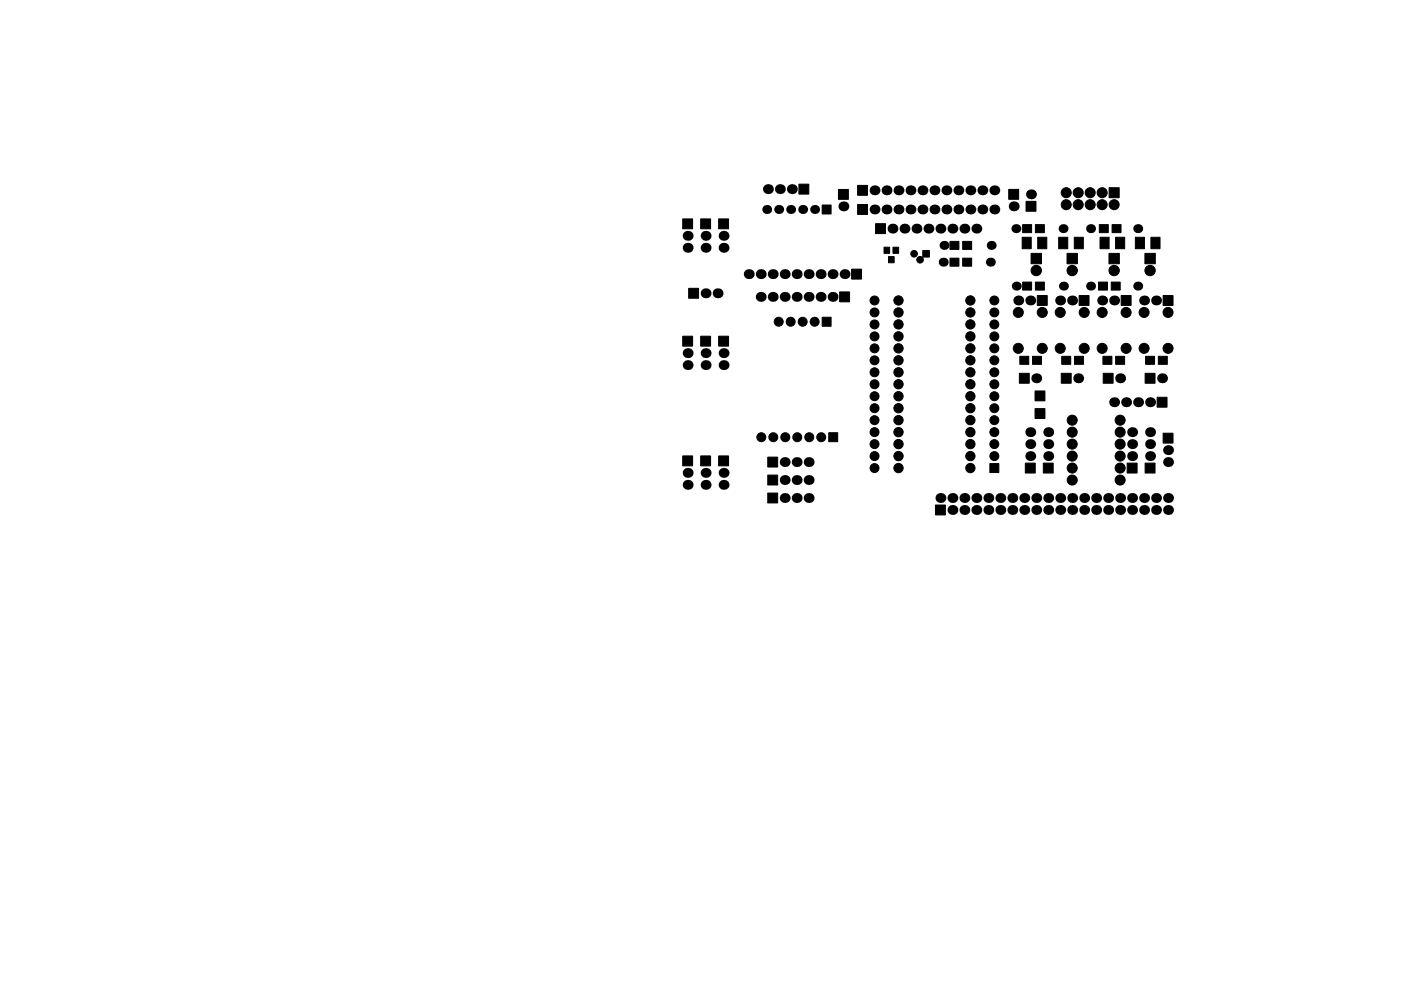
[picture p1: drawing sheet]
<svg xmlns="http://www.w3.org/2000/svg" width="297mm" height="210mm" viewBox="0 0 297 210" stroke-linecap="round" stroke-linejoin="round" font-family="sans-serif">
<g fill="#000" stroke="#000" stroke-width=".21">
<path d="M169.4 39.1h2.1v2.1h-2.1zM235.2 39.8h2.1v2.2h-2.1zM144.7 46.4h2.1v2.1h-2.1zM148.6 46.4h2.1v2.1h-2.1zM152.4 46.4h2.1v2.1h-2.1zM174.3 43.5h1.9v1.9h-1.9zM177.8 40.2h2.1v2.1h-2.1zM180.6 57.1h2.1v2.1h-2.1zM181.8 39.3h2.1v2.1h-2.1zM181.8 43.4h2.1v2.1h-2.1zM187.4 52.4h1.2v1.3h-1.2zM185.6 47.5h2.1v2.1h-2.1z"/>
<path d="M188.4 54.4h1.2v1.3h-1.2zM189.3 52.4h1.2v1.3h-1.2zM195.6 53.1h1.4v1.4h-1.4zM201.4 51.2h1.9v1.7h-1.9zM201.4 54.8h1.9v1.7h-1.9zM204.1 51.2h1.9v1.7h-1.9zM204.1 54.8h1.9v1.7h-1.9zM213.9 40.2h2.1v2.1h-2.1zM216.8 47.7h1.9v1.7h-1.9zM218.6 53.8h2.2v2.2h-2.2zM216.7 50.3h1.9v2.5h-1.9zM216.8 59.9h1.9v1.7h-1.9z"/>
<path d="M219.5 47.7h1.9v1.7h-1.9zM217.5 42.7h2.1v2.1h-2.1zM219.5 59.9h1.9v1.7h-1.9zM220 50.3h1.9v2.5h-1.9zM226.2 53.8h2.2v2.2h-2.2zM224.5 50.3h1.9v2.5h-1.9zM227.8 50.3h1.9v2.5h-1.9zM233.1 47.7h1.9v1.7h-1.9zM232.9 59.9h1.9v1.7h-1.9zM235.1 53.8h2.2v2.2h-2.2zM233.2 50.3h1.9v2.5h-1.9zM235.8 47.7h1.9v1.7h-1.9z"/>
<path d="M235.6 59.9h1.9v1.7h-1.9zM236.5 50.3h2v2.5h-2zM240.7 50.3h1.9v2.5h-1.9zM242.7 53.8h2.2v2.2h-2.2zM244 50.3h1.9v2.5h-1.9zM144.7 71.3h2.1v2.1h-2.1zM146 61.2h2.1v2.1h-2.1zM148.6 71.3h2.1v2.1h-2.1zM152.4 71.3h2.1v2.1h-2.1zM174.3 67.3h1.9v1.9h-1.9zM178 61.9h2.1v2.1h-2.1zM216.2 75.6h1.9v1.7h-1.9z"/>
<path d="M219.9 62.7h2.1v2.1h-2.1zM218.9 75.6h1.9v1.7h-1.9zM225.1 75.6h1.9v1.7h-1.9zM228.8 62.7h2.1v2.1h-2.1zM227.8 75.6h1.9v1.7h-1.9zM233.8 75.6h1.9v1.7h-1.9zM236.5 75.6h1.9v1.7h-1.9zM237.7 62.7h2.1v2.1h-2.1zM242.9 75.6h1.9v1.7h-1.9zM246.6 62.7h2.1v2.1h-2.1zM245.6 75.6h1.9v1.7h-1.9zM144.7 96.7h2.1v2.1h-2.1z"/>
<path d="M148.6 96.7h2.1v2.1h-2.1zM152.4 96.7h2.1v2.1h-2.1zM162.8 97h2.1v2.1h-2.1zM175.7 91.8h1.9v1.9h-1.9zM216.1 79.2h2.1v2.1h-2.1zM219.4 82.9h2.1v2.1h-2.1zM219.4 86.7h2.1v2.1h-2.1zM217.4 98.3h2.1v2.1h-2.1zM221.2 98.3h2.1v2.1h-2.1zM225 79.2h2.1v2.1h-2.1zM233.9 79.2h2.1v2.1h-2.1zM239 98.3h2.1v2.1h-2.1z"/>
<path d="M242.8 98.3h2.1v2.1h-2.1zM242.8 79.2h2.1v2.1h-2.1zM245.3 84.3h2.1v2.1h-2.1zM246.6 91.9h2.1v2.1h-2.1zM162.8 100.8h2.1v2.1h-2.1zM162.8 104.6h2.1v2.1h-2.1zM198.3 107.1h2.1v2.1h-2.1zM209.9 98.4h1.9v1.9h-1.9z"/>
<circle cx="193.8" cy="53.8" r=".7"/>
<circle cx="195.1" cy="55.1" r=".7"/>
<circle cx="219.7" cy="57.4" r="1.1"/>
<circle cx="226.1" cy="43.4" r="1.06"/>
<circle cx="226.1" cy="40.9" r="1.06"/>
<circle cx="227.3" cy="57.4" r="1.1"/>
<circle cx="228.6" cy="43.4" r="1.06"/>
<circle cx="228.6" cy="40.9" r="1.06"/>
<circle cx="231.1" cy="43.4" r="1.06"/>
<circle cx="231.1" cy="40.9" r="1.06"/>
<circle cx="233.7" cy="43.4" r="1.06"/>
<circle cx="233.7" cy="40.9" r="1.06"/>
<circle cx="236.2" cy="57.4" r="1.1"/>
<circle cx="236.2" cy="43.4" r="1.06"/>
<circle cx="243.8" cy="57.4" r="1.1"/>
<circle cx="165.1" cy="68.3" r=".95"/>
<circle cx="167.6" cy="68.3" r=".95"/>
<circle cx="170.2" cy="68.3" r=".95"/>
<circle cx="172.7" cy="68.3" r=".95"/>
<circle cx="185.4" cy="71.4" r=".95"/>
<circle cx="185.4" cy="79" r=".95"/>
<circle cx="185.4" cy="63.7" r=".95"/>
<circle cx="185.4" cy="73.9" r=".95"/>
<circle cx="185.4" cy="66.3" r=".95"/>
<circle cx="185.4" cy="76.4" r=".95"/>
<circle cx="185.4" cy="68.8" r=".95"/>
<circle cx="190.5" cy="79" r=".99"/>
<circle cx="190.5" cy="63.7" r=".99"/>
<circle cx="190.5" cy="73.9" r=".99"/>
<circle cx="190.5" cy="71.4" r=".99"/>
<circle cx="190.5" cy="66.3" r=".99"/>
<circle cx="190.5" cy="68.8" r=".99"/>
<circle cx="190.5" cy="76.4" r=".99"/>
<circle cx="205.7" cy="79" r=".99"/>
<circle cx="205.7" cy="73.9" r=".99"/>
<circle cx="205.7" cy="63.7" r=".99"/>
<circle cx="205.7" cy="71.4" r=".99"/>
<circle cx="205.7" cy="76.4" r=".99"/>
<circle cx="205.7" cy="68.8" r=".99"/>
<circle cx="205.7" cy="66.3" r=".99"/>
<circle cx="210.8" cy="66.3" r=".95"/>
<circle cx="210.8" cy="71.4" r=".95"/>
<circle cx="210.8" cy="73.9" r=".95"/>
<circle cx="210.8" cy="63.7" r=".95"/>
<circle cx="210.8" cy="76.4" r=".95"/>
<circle cx="210.8" cy="79" r=".95"/>
<circle cx="210.8" cy="68.8" r=".95"/>
<circle cx="215.9" cy="66.3" r="1.06"/>
<circle cx="215.9" cy="73.9" r="1.06"/>
<circle cx="221" cy="66.3" r="1.06"/>
<circle cx="221" cy="73.9" r="1.06"/>
<circle cx="224.8" cy="73.9" r="1.06"/>
<circle cx="224.8" cy="66.3" r="1.06"/>
<circle cx="229.9" cy="66.3" r="1.06"/>
<circle cx="229.9" cy="73.9" r="1.06"/>
<circle cx="233.7" cy="66.3" r="1.06"/>
<circle cx="233.7" cy="73.9" r="1.06"/>
<circle cx="238.8" cy="73.9" r="1.06"/>
<circle cx="238.8" cy="66.3" r="1.06"/>
<circle cx="242.6" cy="66.3" r="1.06"/>
<circle cx="242.6" cy="73.9" r="1.06"/>
<circle cx="247.7" cy="66.3" r="1.06"/>
<circle cx="247.7" cy="73.9" r="1.06"/>
<circle cx="161.4" cy="92.8" r=".95"/>
<circle cx="164" cy="92.8" r=".95"/>
<circle cx="166.5" cy="92.8" r=".95"/>
<circle cx="169" cy="92.8" r=".95"/>
<circle cx="171.6" cy="92.8" r=".95"/>
<circle cx="174.1" cy="92.8" r=".95"/>
<circle cx="185.4" cy="86.6" r=".95"/>
<circle cx="185.4" cy="99.3" r=".95"/>
<circle cx="185.4" cy="81.5" r=".95"/>
<circle cx="185.4" cy="96.8" r=".95"/>
<circle cx="185.4" cy="89.1" r=".95"/>
<circle cx="185.4" cy="94.2" r=".95"/>
<circle cx="185.4" cy="84.1" r=".95"/>
<circle cx="185.4" cy="91.7" r=".95"/>
<circle cx="190.5" cy="89.1" r=".99"/>
<circle cx="190.5" cy="94.2" r=".99"/>
<circle cx="190.5" cy="96.8" r=".99"/>
<circle cx="190.5" cy="81.5" r=".99"/>
<circle cx="190.5" cy="86.6" r=".99"/>
<circle cx="190.5" cy="84.1" r=".99"/>
<circle cx="190.5" cy="91.7" r=".99"/>
<circle cx="190.5" cy="99.3" r=".99"/>
<circle cx="205.7" cy="96.8" r=".99"/>
<circle cx="205.7" cy="86.6" r=".99"/>
<circle cx="205.7" cy="89.1" r=".99"/>
<circle cx="205.7" cy="81.5" r=".99"/>
<circle cx="205.7" cy="84.1" r=".99"/>
<circle cx="205.7" cy="91.7" r=".99"/>
<circle cx="205.7" cy="94.2" r=".99"/>
<circle cx="205.7" cy="99.3" r=".99"/>
<circle cx="210.8" cy="96.8" r=".95"/>
<circle cx="210.8" cy="94.2" r=".95"/>
<circle cx="210.8" cy="84.1" r=".95"/>
<circle cx="210.8" cy="89.1" r=".95"/>
<circle cx="210.8" cy="86.6" r=".95"/>
<circle cx="210.8" cy="91.7" r=".95"/>
<circle cx="210.8" cy="81.5" r=".95"/>
<circle cx="227.3" cy="91.7" r="1.06"/>
<circle cx="227.3" cy="89.1" r="1.06"/>
<circle cx="227.3" cy="94.2" r="1.06"/>
<circle cx="227.3" cy="96.8" r="1.06"/>
<circle cx="227.3" cy="99.3" r="1.06"/>
<circle cx="237.5" cy="99.3" r="1.06"/>
<circle cx="237.5" cy="89.1" r="1.06"/>
<circle cx="237.5" cy="91.7" r="1.06"/>
<circle cx="237.5" cy="94.2" r="1.06"/>
<circle cx="237.5" cy="96.8" r="1.06"/>
<circle cx="227.3" cy="101.8" r="1.06"/>
<circle cx="237.5" cy="101.8" r="1.06"/>
</g>
<g fill="#000">
<circle cx="145.8" cy="50" r="1.05"/>
<circle cx="145.8" cy="52.6" r="1.05"/>
<circle cx="149.6" cy="50" r="1.05"/>
<circle cx="149.6" cy="52.6" r="1.05"/>
<circle cx="153.4" cy="52.6" r="1.05"/>
<circle cx="153.4" cy="50" r="1.05"/>
<circle cx="158.7" cy="58.2" r="1.05"/>
<circle cx="161.3" cy="58.2" r="1.05"/>
<circle cx="162.6" cy="44.4" r=".95"/>
<circle cx="162.8" cy="40.1" r="1.05"/>
<circle cx="163.8" cy="58.2" r="1.05"/>
<circle cx="165.1" cy="44.4" r=".95"/>
<circle cx="165.4" cy="40.1" r="1.05"/>
<circle cx="166.4" cy="58.2" r="1.05"/>
<circle cx="167.6" cy="44.4" r=".95"/>
<circle cx="167.9" cy="40.1" r="1.05"/>
<circle cx="168.9" cy="58.2" r="1.05"/>
<circle cx="170.2" cy="44.4" r=".95"/>
<circle cx="171.4" cy="58.2" r="1.05"/>
<circle cx="172.7" cy="44.4" r=".95"/>
<circle cx="174" cy="58.2" r="1.05"/>
<circle cx="176.5" cy="58.2" r="1.05"/>
<circle cx="178.8" cy="43.8" r="1.05"/>
<circle cx="179.1" cy="58.2" r="1.05"/>
<circle cx="185.4" cy="40.4" r="1.05"/>
<circle cx="185.4" cy="44.4" r="1.05"/>
<circle cx="188" cy="44.4" r="1.05"/>
<circle cx="188" cy="40.4" r="1.05"/>
<circle cx="189.2" cy="48.5" r="1.05"/>
<circle cx="190.5" cy="40.4" r="1.05"/>
<circle cx="190.5" cy="44.4" r="1.05"/>
<circle cx="191.8" cy="48.5" r="1.05"/>
<circle cx="193" cy="40.4" r="1.05"/>
<circle cx="193" cy="44.4" r="1.05"/>
<circle cx="194.3" cy="48.5" r="1.05"/>
<circle cx="195.6" cy="40.4" r="1.05"/>
<circle cx="195.6" cy="44.4" r="1.05"/>
<circle cx="196.8" cy="48.5" r="1.05"/>
<circle cx="198.1" cy="40.4" r="1.05"/>
<circle cx="198.1" cy="44.4" r="1.05"/>
<circle cx="199.4" cy="48.5" r="1.05"/>
<circle cx="200" cy="55.6" r=".95"/>
<circle cx="200.2" cy="52.1" r=".95"/>
<circle cx="200.7" cy="40.4" r="1.05"/>
<circle cx="200.7" cy="44.4" r="1.05"/>
<circle cx="201.9" cy="48.5" r="1.05"/>
<circle cx="203.2" cy="44.4" r="1.05"/>
<circle cx="203.2" cy="40.4" r="1.05"/>
<circle cx="204.5" cy="48.5" r="1.05"/>
<circle cx="205.7" cy="40.4" r="1.05"/>
<circle cx="205.7" cy="44.4" r="1.05"/>
<circle cx="207" cy="48.5" r="1.05"/>
<circle cx="208.3" cy="40.4" r="1.05"/>
<circle cx="208.3" cy="44.4" r="1.05"/>
<circle cx="210" cy="55.6" r=".95"/>
<circle cx="210.2" cy="52.1" r=".95"/>
<circle cx="210.8" cy="40.4" r="1.05"/>
<circle cx="210.8" cy="44.4" r="1.05"/>
<circle cx="214.9" cy="43.8" r="1.05"/>
<circle cx="215.4" cy="48.5" r=".95"/>
<circle cx="218.6" cy="41.2" r="1.05"/>
<circle cx="225.4" cy="48.5" r=".95"/>
<circle cx="231.2" cy="48.5" r=".95"/>
<circle cx="241.2" cy="48.5" r=".95"/>
<circle cx="145.8" cy="74.9" r="1.05"/>
<circle cx="145.8" cy="77.5" r="1.05"/>
<circle cx="149.6" cy="77.5" r="1.05"/>
<circle cx="149.6" cy="74.9" r="1.05"/>
<circle cx="149.6" cy="62.2" r="1.05"/>
<circle cx="152.1" cy="62.2" r="1.05"/>
<circle cx="153.4" cy="77.5" r="1.05"/>
<circle cx="153.4" cy="74.9" r="1.05"/>
<circle cx="161.3" cy="63" r="1.05"/>
<circle cx="163.8" cy="63" r="1.05"/>
<circle cx="166.4" cy="63" r="1.05"/>
<circle cx="168.9" cy="63" r="1.05"/>
<circle cx="171.4" cy="63" r="1.05"/>
<circle cx="174" cy="63" r="1.05"/>
<circle cx="176.5" cy="63" r="1.05"/>
<circle cx="215.5" cy="60.7" r=".95"/>
<circle cx="215.9" cy="63.7" r="1.05"/>
<circle cx="218.4" cy="63.7" r="1.05"/>
<circle cx="224.8" cy="63.7" r="1.05"/>
<circle cx="225.5" cy="60.7" r=".95"/>
<circle cx="227.3" cy="63.7" r="1.05"/>
<circle cx="231.2" cy="60.7" r=".95"/>
<circle cx="233.7" cy="63.7" r="1.05"/>
<circle cx="236.2" cy="63.7" r="1.05"/>
<circle cx="241.2" cy="60.7" r=".95"/>
<circle cx="242.6" cy="63.7" r="1.05"/>
<circle cx="245.1" cy="63.7" r="1.05"/>
<circle cx="166.4" cy="98" r="1.05"/>
<circle cx="168.9" cy="98" r="1.05"/>
<circle cx="171.4" cy="98" r="1.05"/>
<circle cx="218.4" cy="96.8" r="1.05"/>
<circle cx="218.4" cy="94.2" r="1.05"/>
<circle cx="218.4" cy="91.7" r="1.05"/>
<circle cx="219.7" cy="80.3" r="1.05"/>
<circle cx="222.2" cy="96.8" r="1.05"/>
<circle cx="222.2" cy="94.2" r="1.05"/>
<circle cx="222.2" cy="91.7" r="1.05"/>
<circle cx="228.6" cy="80.3" r="1.05"/>
<circle cx="236.2" cy="85.3" r="1.05"/>
<circle cx="237.5" cy="80.3" r="1.05"/>
<circle cx="238.8" cy="85.3" r="1.05"/>
<circle cx="240" cy="91.7" r="1.05"/>
<circle cx="240" cy="94.2" r="1.05"/>
<circle cx="240" cy="96.8" r="1.05"/>
<circle cx="241.3" cy="85.3" r="1.05"/>
<circle cx="243.8" cy="94.2" r="1.05"/>
<circle cx="243.8" cy="96.8" r="1.05"/>
<circle cx="243.8" cy="85.3" r="1.05"/>
<circle cx="243.8" cy="91.7" r="1.05"/>
<circle cx="246.4" cy="80.3" r="1.05"/>
<circle cx="247.6" cy="95.5" r="1.05"/>
<circle cx="247.6" cy="98" r="1.05"/>
<circle cx="145.8" cy="100.3" r="1.05"/>
<circle cx="145.8" cy="102.9" r="1.05"/>
<circle cx="149.6" cy="102.9" r="1.05"/>
<circle cx="149.6" cy="100.3" r="1.05"/>
<circle cx="153.4" cy="102.9" r="1.05"/>
<circle cx="153.4" cy="100.3" r="1.05"/>
<circle cx="166.4" cy="105.7" r="1.05"/>
<circle cx="166.4" cy="101.8" r="1.05"/>
<circle cx="168.9" cy="105.7" r="1.05"/>
<circle cx="168.9" cy="101.8" r="1.05"/>
<circle cx="171.4" cy="101.8" r="1.05"/>
<circle cx="171.4" cy="105.7" r="1.05"/>
<circle cx="199.4" cy="105.7" r="1.05"/>
<circle cx="201.9" cy="108.2" r="1.05"/>
<circle cx="201.9" cy="105.7" r="1.05"/>
<circle cx="204.5" cy="108.2" r="1.05"/>
<circle cx="204.5" cy="105.7" r="1.05"/>
<circle cx="207" cy="105.7" r="1.05"/>
<circle cx="207" cy="108.2" r="1.05"/>
<circle cx="209.5" cy="105.7" r="1.05"/>
<circle cx="209.5" cy="108.2" r="1.05"/>
<circle cx="212.1" cy="108.2" r="1.05"/>
<circle cx="212.1" cy="105.7" r="1.05"/>
<circle cx="214.6" cy="108.2" r="1.05"/>
<circle cx="214.6" cy="105.7" r="1.05"/>
<circle cx="217.2" cy="108.2" r="1.05"/>
<circle cx="217.2" cy="105.7" r="1.05"/>
<circle cx="219.7" cy="108.2" r="1.05"/>
<circle cx="219.7" cy="105.7" r="1.05"/>
<circle cx="222.2" cy="108.2" r="1.05"/>
<circle cx="222.2" cy="105.7" r="1.05"/>
<circle cx="224.8" cy="108.2" r="1.05"/>
<circle cx="224.8" cy="105.7" r="1.05"/>
<circle cx="227.3" cy="105.7" r="1.05"/>
<circle cx="227.3" cy="108.2" r="1.05"/>
<circle cx="229.9" cy="108.2" r="1.05"/>
<circle cx="229.9" cy="105.7" r="1.05"/>
<circle cx="232.4" cy="108.2" r="1.05"/>
<circle cx="232.4" cy="105.7" r="1.05"/>
<circle cx="234.9" cy="108.2" r="1.05"/>
<circle cx="234.9" cy="105.7" r="1.05"/>
<circle cx="237.5" cy="108.2" r="1.05"/>
<circle cx="237.5" cy="105.7" r="1.05"/>
<circle cx="240" cy="108.2" r="1.05"/>
<circle cx="240" cy="105.7" r="1.05"/>
<circle cx="242.6" cy="105.7" r="1.05"/>
<circle cx="242.6" cy="108.2" r="1.05"/>
<circle cx="245.1" cy="105.7" r="1.05"/>
<circle cx="245.1" cy="108.2" r="1.05"/>
<circle cx="247.6" cy="108.2" r="1.05"/>
<circle cx="247.6" cy="105.7" r="1.05"/>
</g>
</svg>
